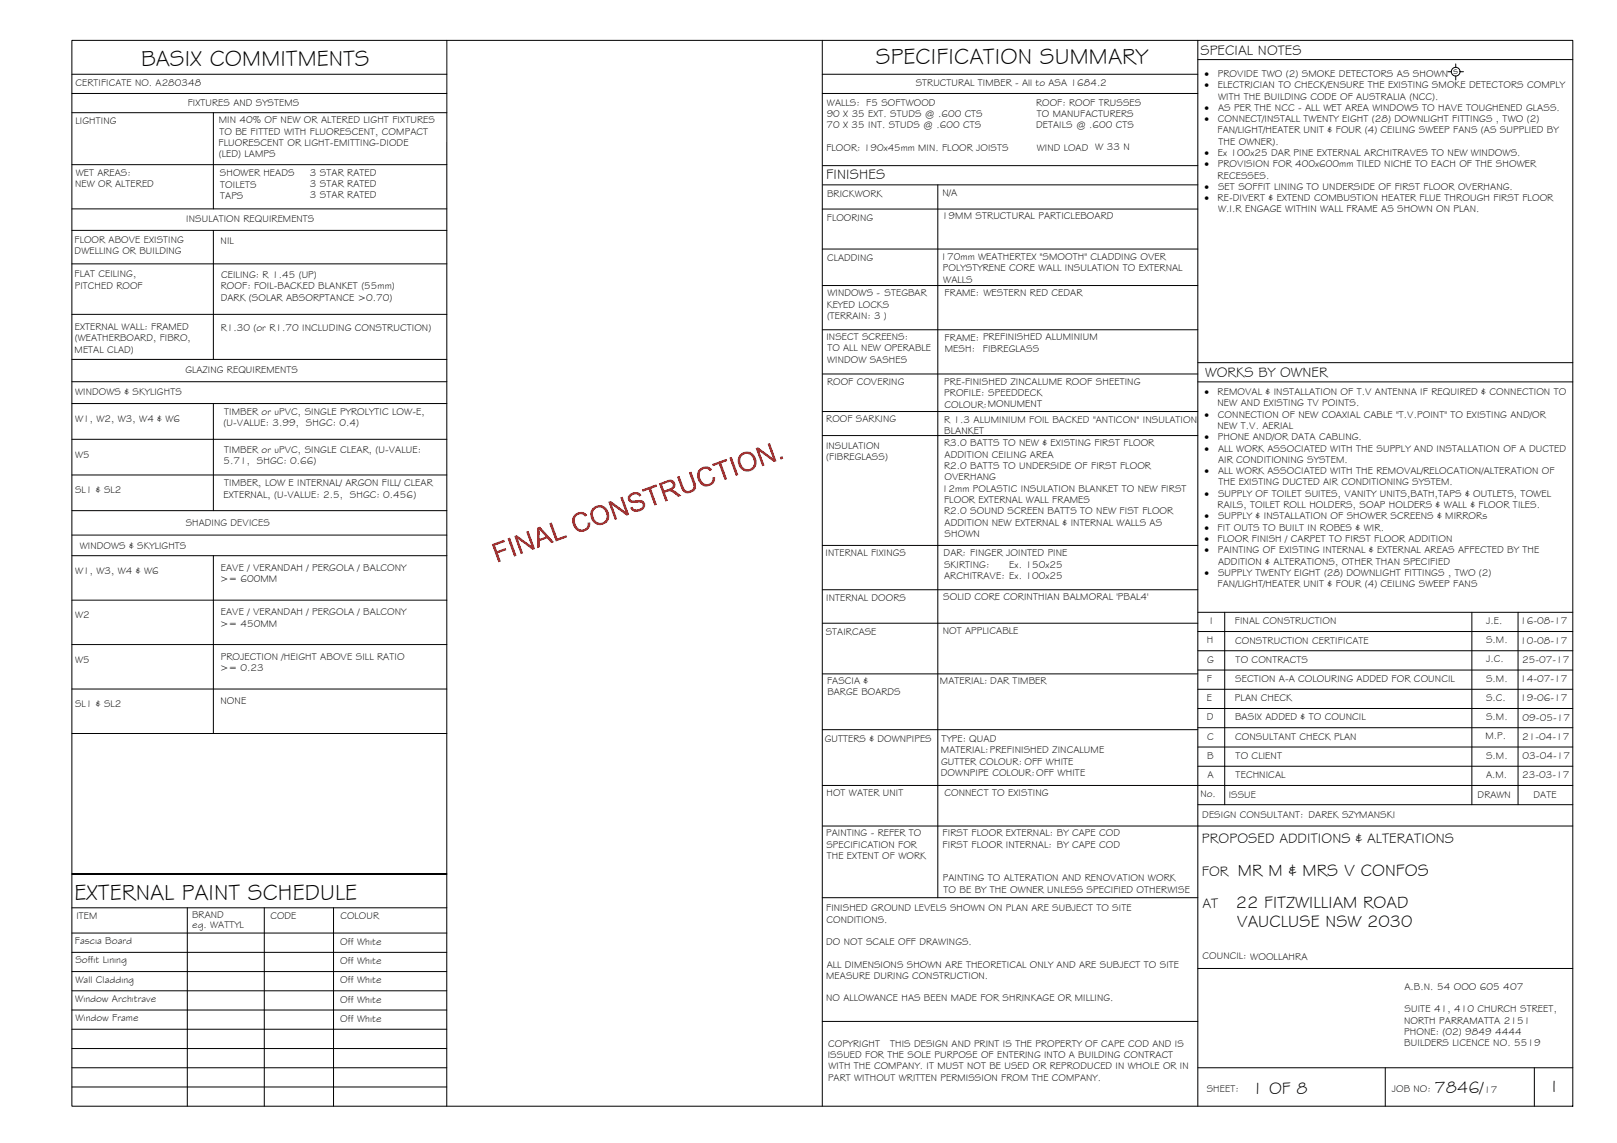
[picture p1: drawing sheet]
<svg xmlns="http://www.w3.org/2000/svg" width="420mm" height="297mm" viewBox="0 0 420 297" stroke-linecap="round" stroke-linejoin="round" font-family="sans-serif">
<defs><g id="words">
<g font-size="5.9">
<text x="36.7" y="17.2">BASIX COMMITMENTS</text>
<text x="227.6" y="16.8">SPECIFICATION SUMMARY</text>
<text x="19.4" y="233.8">EXTERNAL PAINT SCHEDULE</text>
</g>
<g font-size="4.5">
<text x="321.7" y="227.6">MR M &amp; MRS V CONFOS</text>
<text x="321.1" y="235.9">22 FITZWILLIAM ROAD</text>
<text x="321.4" y="240.9">VAUCLUSE NSW 2030</text>
<text x="325.3" y="284.2">1 OF 8</text>
<text x="372.7" y="284.1">7846/</text>
<text x="403.3" y="283.8">I</text>
</g>
<g font-size="3.7">
<text x="311.9" y="14.3">SPECIAL NOTES</text>
<text x="214.7" y="46.6">FINISHES</text>
<text x="313.1" y="98.1">WORKS BY OWNER</text>
<text x="312.3" y="219.2">PROPOSED ADDITIONS &amp; ALTERATIONS</text>
<text x="312.3" y="227.5">FOR</text>
<text x="312.4" y="235.9">AT</text>
</g>
<g font-size="2.6">
<text x="19.6" y="22.5">CERTIFICATE NO. A280348</text>
<text x="237.9" y="22.4">STRUCTURAL TIMBER - All to ASA 1684.2</text>
<text x="313" y="20">·</text>
<text x="313" y="22.9">·</text>
<text x="316.4" y="22.9">ELECTRICIAN TO CHECK/ENSURE THE EXISTING SMOKE DETECTORS COMPLY</text>
<text x="316.4" y="20">PROVIDE TWO (2) SMOKE DETECTORS AS SHOWN</text>
<text x="377.6" y="19.2">s</text>
<text x="48.8" y="27.5">FIXTURES AND SYSTEMS</text>
<text x="214.9" y="27.4">WALLS: F5 SOFTWOOD</text>
<text x="269.2" y="27.4">ROOF: ROOF TRUSSES</text>
<text x="313" y="28.8">·</text>
<text x="316.5" y="28.8">AS PER THE NCC - ALL WET AREA WINDOWS TO HAVE TOUGHENED GLASS.</text>
<text x="316.5" y="25.9">WITH THE BUILDING CODE OF AUSTRALIA (NCC).</text>
<text x="19.6" y="32.2">LIGHTING</text>
<text x="56.8" y="32">MIN 40% OF NEW OR ALTERED LIGHT FIXTURES</text>
<text x="57" y="35">TO BE FITTED WITH FLUORESCENT, COMPACT</text>
<text x="214.8" y="33.3">70 X 35 INT. STUDS @ .600 CTS</text>
<text x="214.8" y="30.4">90 X 35 EXT. STUDS @ .600 CTS</text>
<text x="269.2" y="33.3">DETAILS @ .600 CTS</text>
<text x="269.4" y="30.4">TO MANUFACTURERS</text>
<text x="313" y="31.7">·</text>
<text x="316.4" y="34.7">FAN/LIGHT/HEATER UNIT &amp; FOUR (4) CEILING SWEEP FANS (AS SUPPLIED BY</text>
<text x="316.5" y="31.7">CONNECT/INSTALL TWENTY EIGHT (28) DOWNLIGHT FITTINGS , TWO (2)</text>
<text x="56.8" y="37.9">FLUORESCENT OR LIGHT-EMITTING-DIODE</text>
<text x="56.9" y="40.8">(LED) LAMPS</text>
<text x="214.7" y="39.2">FLOOR: 190x45mm MIN. FLOOR JOISTS</text>
<text x="269.4" y="39.2">WIND LOAD W 33 N</text>
<text x="313" y="40.5">·</text>
<text x="316.4" y="40.5">Ex 100x25 DAR PINE EXTERNAL ARCHITRAVES TO NEW WINDOWS.</text>
<text x="316.6" y="37.6">THE OWNER).</text>
<text x="19.7" y="45.8">WET AREAS:</text>
<text x="57.2" y="45.8">SHOWER HEADS</text>
<text x="80.5" y="45.6">3 STAR RATED</text>
<text x="313" y="43.5">·</text>
<text x="316.4" y="46.4">RECESSES.</text>
<text x="316.4" y="43.5">PROVISION FOR 400x600mm TILED NICHE TO EACH OF THE SHOWER</text>
<text x="19.5" y="48.7">NEW OR ALTERED</text>
<text x="57.2" y="48.7">TOILETS</text>
<text x="57.2" y="51.7">TAPS</text>
<text x="80.5" y="48.6">3 STAR RATED</text>
<text x="80.5" y="51.5">3 STAR RATED</text>
<text x="214.9" y="51.2">BRICKWORK</text>
<text x="244.9" y="51">N/A</text>
<text x="313" y="49.3">·</text>
<text x="313" y="52.3">·</text>
<text x="316.4" y="52.3">RE-DIVERT &amp; EXTEND COMBUSTION HEATER FLUE THROUGH FIRST FLOOR</text>
<text x="316.5" y="49.3">SET SOFFIT LINING TO UNDERSIDE OF FIRST FLOOR OVERHANG.</text>
<text x="48.4" y="57.8">INSULATION REQUIREMENTS</text>
<text x="214.8" y="57.5">FLOORING</text>
<text x="244.8" y="57">19MM STRUCTURAL PARTICLEBOARD</text>
<text x="316.5" y="55.2">W.I.R ENGAGE WITHIN WALL FRAME AS SHOWN ON PLAN.</text>
<text x="19.4" y="63.2">FLOOR ABOVE EXISTING</text>
<text x="57.3" y="63.4">NIL</text>
<text x="19.4" y="66.1">DWELLING OR BUILDING</text>
<text x="214.9" y="67.9">CLADDING</text>
<text x="244.4" y="67.6">170mm WEATHERTEX &quot;SMOOTH&quot; CLADDING OVER</text>
<text x="245" y="70.5">POLYSTYRENE CORE WALL INSULATION TO EXTERNAL</text>
<text x="19.4" y="72.1">FLAT CEILING,</text>
<text x="19.4" y="75">PITCHED ROOF</text>
<text x="57.3" y="75.2">ROOF: FOIL-BACKED BLANKET (55mm)</text>
<text x="57.4" y="72.3">CEILING: R 1.45 (UP)</text>
<text x="215" y="77">WINDOWS - STEGBAR</text>
<text x="245.1" y="73.5">WALLS</text>
<text x="245.5" y="77">FRAME: WESTERN RED CEDAR</text>
<text x="57.3" y="78.2">DARK (SOLAR ABSORPTANCE &gt;0.70)</text>
<text x="214.8" y="79.9">KEYED LOCKS</text>
<text x="214.9" y="82.9">(TERRAIN: 3 )</text>
<text x="19.4" y="85.8">EXTERNAL WALL: FRAMED</text>
<text x="19.4" y="88.7">(WEATHERBOARD, FIBRO,</text>
<text x="57.3" y="86">R1.30 (or R1.70 INCLUDING CONSTRUCTION)</text>
<text x="214.7" y="88.4">INSECT SCREENS:</text>
<text x="245.5" y="88.5">FRAME: PREFINISHED ALUMINIUM</text>
<text x="19.4" y="91.7">METAL CLAD)</text>
<text x="214.9" y="94.2">WINDOW SASHES</text>
<text x="215" y="91.3">TO ALL NEW OPERABLE</text>
<text x="245.5" y="91.5">MESH:</text>
<text x="255.4" y="91.4">FIBREGLASS</text>
<text x="48.2" y="96.8">GLAZING REQUIREMENTS</text>
<text x="214.9" y="99.9">ROOF COVERING</text>
<text x="245.3" y="100">PRE-FINISHED ZINCALUME ROOF SHEETING</text>
<text x="19.5" y="102.7">WINDOWS &amp; SKYLIGHTS</text>
<text x="58.3" y="107.9">TIMBER or uPVC, SINGLE PYROLYTIC LOW-E,</text>
<text x="245.3" y="103">PROFILE: SPEEDDECK</text>
<text x="245.4" y="105.9">COLOUR:MONUMENT</text>
<text x="313" y="102.7">·</text>
<text x="316.4" y="102.7">REMOVAL &amp; INSTALLATION OF T.V ANTENNA IF REQUIRED &amp; CONNECTION TO</text>
<text x="316.4" y="105.6">NEW AND EXISTING TV POINTS.</text>
<text x="19.5" y="109.6">W1, W2, W3, W4 &amp; W6</text>
<text x="58.1" y="110.8">(U-VALUE: 3.99, SHGC: 0.4)</text>
<text x="214.7" y="109.7">ROOF SARKING</text>
<text x="245.3" y="109.8">R 1.3 ALUMINIUM FOIL BACKED &quot;ANTICON&quot; INSULATION</text>
<text x="245.4" y="112.7">BLANKET</text>
<text x="313" y="108.6">·</text>
<text x="316.4" y="111.5">NEW T.V. AERIAL</text>
<text x="316.5" y="108.6">CONNECTION OF NEW COAXIAL CABLE &quot;T.V.POINT&quot; TO EXISTING AND/OR</text>
<text x="19.5" y="118.9">W5</text>
<text x="58.3" y="117.6">TIMBER or uPVC, SINGLE CLEAR, (U-VALUE:</text>
<text x="214.6" y="116.7">INSULATION</text>
<text x="214.7" y="119.6">(FIBREGLASS)</text>
<text x="245.3" y="116">R3.0 BATTS TO NEW &amp; EXISTING FIRST FLOOR</text>
<text x="245.4" y="119">ADDITION CEILING AREA</text>
<text x="313" y="114.4">·</text>
<text x="313" y="117.4">·</text>
<text x="316.4" y="114.4">PHONE AND/OR DATA CABLING.</text>
<text x="316.5" y="117.4">ALL WORK ASSOCIATED WITH THE SUPPLY AND INSTALLATION OF A DUCTED</text>
<text x="58" y="120.5">5.71, SHGC: 0.66)</text>
<text x="245.3" y="121.9">R2.0 BATTS TO UNDERSIDE OF FIRST FLOOR</text>
<text x="245.4" y="124.8">OVERHANG</text>
<text x="313" y="123.2">·</text>
<text x="316.5" y="120.3">AIR CONDITIONING SYSTEM.</text>
<text x="316.5" y="123.2">ALL WORK ASSOCIATED WITH THE REMOVAL/RELOCATION/ALTERATION OF</text>
<text x="19.5" y="128.2">SL1 &amp; SL2</text>
<text x="58.1" y="129.4">EXTERNAL, (U-VALUE: 2.5, SHGC: 0.456)</text>
<text x="58.3" y="126.4">TIMBER, LOW E INTERNAL/ ARGON FILL/ CLEAR</text>
<text x="244.8" y="127.8">12mm POLASTIC INSULATION BLANKET TO NEW FIRST</text>
<text x="245.3" y="130.7">FLOOR EXTERNAL WALL FRAMES</text>
<text x="313" y="129.1">·</text>
<text x="316.5" y="129.1">SUPPLY OF TOILET SUITES, VANITY UNITS,BATH,TAPS &amp; OUTLETS, TOWEL</text>
<text x="316.6" y="126.2">THE EXISTING DUCTED AIR CONDITIONING SYSTEM.</text>
<text x="48.3" y="136.6">SHADING DEVICES</text>
<text x="245.3" y="133.7">R2.0 SOUND SCREEN BATTS TO NEW FIST FLOOR</text>
<text x="245.4" y="136.6">ADDITION NEW EXTERNAL &amp; INTERNAL WALLS AS</text>
<text x="313" y="135">·</text>
<text x="313" y="137.9">·</text>
<text x="316.4" y="132.1">RAILS, TOILET ROLL HOLDERS, SOAP HOLDERS &amp; WALL &amp; FLOOR TILES.</text>
<text x="316.4" y="137.9">FIT OUTS TO BUILT IN ROBES &amp; WIR.</text>
<text x="316.5" y="135">SUPPLY &amp; INSTALLATION OF SHOWER SCREENS &amp; MIRRORs</text>
<text x="20.7" y="142.6">WINDOWS &amp; SKYLIGHTS</text>
<text x="245.4" y="139.5">SHOWN</text>
<text x="313" y="140.9">·</text>
<text x="313" y="143.8">·</text>
<text x="316.4" y="140.9">FLOOR FINISH / CARPET TO FIRST FLOOR ADDITION</text>
<text x="316.4" y="143.8">PAINTING OF EXISTING INTERNAL &amp; EXTERNAL AREAS AFFECTED BY THE</text>
<text x="19.5" y="149.2">W1, W3, W4 &amp; W6</text>
<text x="57.3" y="148.4">EAVE / VERANDAH / PERGOLA / BALCONY</text>
<text x="214.5" y="144.4">INTERNAL FIXINGS</text>
<text x="245.2" y="144.6">DAR: FINGER JOINTED PINE</text>
<text x="245.3" y="147.5">SKIRTING:</text>
<text x="262.3" y="147.5">Ex. 150x25</text>
<text x="313" y="149.7">·</text>
<text x="316.5" y="146.7">ADDITION &amp; ALTERATIONS, OTHER THAN SPECIFIED</text>
<text x="316.5" y="149.7">SUPPLY TWENTY EIGHT (28) DOWNLIGHT FITTINGS , TWO (2)</text>
<text x="57.2" y="151.3">&gt;= 600MM</text>
<text x="245.3" y="150.4">ARCHITRAVE: Ex. 100x25</text>
<text x="316.4" y="152.6">FAN/LIGHT/HEATER UNIT &amp; FOUR (4) CEILING SWEEP FANS</text>
<text x="19.5" y="160.7">W2</text>
<text x="57.3" y="159.9">EAVE / VERANDAH / PERGOLA / BALCONY</text>
<text x="214.7" y="156.1">INTERNAL DOORS</text>
<text x="245.1" y="156">SOLID CORE CORINTHIAN BALMORAL 'PBAL4'</text>
<text x="57.2" y="162.8">&gt;= 450MM</text>
<text x="214.6" y="165">STAIRCASE</text>
<text x="244.9" y="164.7">NOT APPLICABLE</text>
<text x="313.6" y="167.2">H</text>
<text x="314.4" y="162.2">I</text>
<text x="320.9" y="162.2">FINAL CONSTRUCTION</text>
<text x="321" y="167.2">CONSTRUCTION CERTIFICATE</text>
<text x="386.1" y="167.1">S.M.</text>
<text x="386.2" y="162.2">J.E.</text>
<text x="395" y="167.3">10-08-17</text>
<text x="395" y="162.3">16-08-17</text>
<text x="19.5" y="172.2">W5</text>
<text x="57.4" y="171.5">PROJECTION /HEIGHT ABOVE SILL RATIO</text>
<text x="313.7" y="172.2">G</text>
<text x="321.1" y="172.2">TO CONTRACTS</text>
<text x="386.2" y="172.1">J.C.</text>
<text x="395.5" y="172.3">25-07-17</text>
<text x="57.2" y="174.4">&gt;= 0.23</text>
<text x="214.9" y="177.8">FASCIA &amp;</text>
<text x="244.2" y="177.8">MATERIAL: DAR TIMBER</text>
<text x="313.6" y="177.2">F</text>
<text x="321" y="177.2">SECTION A-A COLOURING ADDED FOR COUNCIL</text>
<text x="386.1" y="177.2">S.M.</text>
<text x="395" y="177.3">14-07-17</text>
<text x="19.5" y="183.8">SL1 &amp; SL2</text>
<text x="57.3" y="183">NONE</text>
<text x="215" y="180.7">BARGE BOARDS</text>
<text x="313.6" y="182.2">E</text>
<text x="320.9" y="182.2">PLAN CHECK</text>
<text x="386.1" y="182.2">S.C.</text>
<text x="395" y="182.3">19-06-17</text>
<text x="313.6" y="187.2">D</text>
<text x="320.9" y="187.2">BASIX ADDED &amp; TO COUNCIL</text>
<text x="386.1" y="187.1">S.M.</text>
<text x="395.6" y="187.3">09-05-17</text>
<text x="214.3" y="192.7">GUTTERS &amp; DOWNPIPES</text>
<text x="244.5" y="195.8">MATERIAL:PREFINISHED ZINCALUME</text>
<text x="244.7" y="192.9">TYPE: QUAD</text>
<text x="313.6" y="197.2">B</text>
<text x="313.7" y="192.2">C</text>
<text x="320.9" y="192.2">CONSULTANT CHECK PLAN</text>
<text x="321.1" y="197.2">TO CLIENT</text>
<text x="386" y="192.1">M.P.</text>
<text x="386.1" y="197.2">S.M.</text>
<text x="395.5" y="192.3">21-04-17</text>
<text x="395.6" y="197.3">03-04-17</text>
<text x="244.5" y="201.7">DOWNPIPE COLOUR:OFF WHITE</text>
<text x="244.5" y="198.7">GUTTER COLOUR: OFF WHITE</text>
<text x="313.7" y="202.2">A</text>
<text x="321.1" y="202.2">TECHNICAL</text>
<text x="386.1" y="202.1">A.M.</text>
<text x="395.5" y="202.3">23-03-17</text>
<text x="214.8" y="206.8">HOT WATER UNIT</text>
<text x="245.4" y="207">CONNECT TO EXISTING</text>
<text x="311.9" y="207.1">No.</text>
<text x="319.3" y="207.3">ISSUE</text>
<text x="383.9" y="207.5">DRAWN</text>
<text x="398.5" y="207.4">DATE</text>
<text x="312.4" y="212.6">DESIGN CONSULTANT: DAREK SZYMANSKI</text>
<text x="214.7" y="217.3">PAINTING - REFER TO</text>
<text x="214.7" y="220.3">SPECIFICATION FOR</text>
<text x="244.9" y="217.3">FIRST FLOOR EXTERNAL: BY CAPE COD</text>
<text x="244.9" y="220.3">FIRST FLOOR INTERNAL: BY CAPE COD</text>
<text x="214.8" y="223.2">THE EXTENT OF WORK</text>
<text x="245" y="229">PAINTING TO ALTERATION AND RENOVATION WORK</text>
<text x="245.1" y="232">TO BE BY THE OWNER UNLESS SPECIFIED OTHERWISE</text>
<text x="19.8" y="238.9">ITEM</text>
<text x="49.9" y="238.6">BRAND</text>
<text x="70.3" y="238.9">CODE</text>
<text x="88.5" y="238.8">COLOUR</text>
<text x="214.7" y="236.8">FINISHED GROUND LEVELS SHOWN ON PLAN ARE SUBJECT TO SITE</text>
<text x="214.8" y="239.7">CONDITIONS.</text>
<text x="19.5" y="245.4">Fascia Board</text>
<text x="50" y="241.1">eg. WATTYL</text>
<text x="88.4" y="245.5">Off White</text>
<text x="214.7" y="245.6">DO NOT SCALE OFF DRAWINGS.</text>
<text x="19.6" y="250.4">Soffit Lining</text>
<text x="88.4" y="250.5">Off White</text>
<text x="214.8" y="251.5">ALL DIMENSIONS SHOWN ARE THEORETICAL ONLY AND ARE SUBJECT TO SITE</text>
<text x="312.5" y="249.3">COUNCIL: WOOLLAHRA</text>
<text x="19.6" y="255.4">Wall Cladding</text>
<text x="88.4" y="255.5">Off White</text>
<text x="214.7" y="254.4">MEASURE DURING CONSTRUCTION.</text>
<text x="364.9" y="257.3">A.B.N. 54 OOO 605 407</text>
<text x="19.5" y="260.3">Window Architrave</text>
<text x="88.4" y="260.5">Off White</text>
<text x="214.7" y="260.3">NO ALLOWANCE HAS BEEN MADE FOR SHRINKAGE OR MILLING.</text>
<text x="364.9" y="263.1">SUITE 41, 410 CHURCH STREET,</text>
<text x="19.6" y="265.4">Window Frame</text>
<text x="88.4" y="265.5">Off White</text>
<text x="364.8" y="266">NORTH PARRAMATTA 2151</text>
<text x="364.9" y="269">PHONE: (02) 9849 4444</text>
<text x="215.1" y="274.9">ISSUED FOR THE SOLE PURPOSE OF ENTERING INTO A BUILDING CONTRACT</text>
<text x="215.2" y="272">COPYRIGHT</text>
<text x="231.3" y="272">THIS DESIGN AND PRINT IS THE PROPERTY OF CAPE COD AND IS</text>
<text x="364.9" y="271.9">BUILDERS LICENCE NO. 5519</text>
<text x="215.2" y="280.8">PART WITHOUT WRITTEN PERMISSION FROM THE COMPANY.</text>
<text x="215.3" y="277.9">WITH THE COMPANY. IT MUST NOT BE USED OR REPRODUCED IN WHOLE OR IN</text>
<text x="313.6" y="283.8">SHEET:</text>
<text x="361.7" y="283.9">JOB NO:</text>
<text x="385.6" y="284.1">17</text>
</g>
</g></defs>
<!-- layer: BORDER -->
<g fill="none" stroke="#000" stroke-width=".26">
<path d="M18.7 10.5h390v277h-390zM116.1 10.5v277M213.7 19.3h97.5M213.7 10.5v277M311.2 15.5h97.5M311.2 10.5v277M213.7 24.3h97.5M213.7 54.3h97.5M213.8 48h97.4M213.8 43h97.4M243.7 48v185.3M213.7 74.2h97.5"/>
<path d="M213.7 64.7h97.5M213.7 85.7h97.5M213.7 97.2h97.5M311.2 94.2h97.5M311.2 99.2h97.5M213.7 106.9h97.5M213.7 113.2h97.5M213.7 153.3h97.5M213.7 141.7h97.5M311.2 159.1h97.5M318.2 159.1v50M382.4 159.1v50"/>
<path d="M394.4 159.1v50M213.7 175.1h97.5M213.7 162h97.5M311.2 179.1h97.5M311.2 174.1h97.5M311.2 169.1h97.5M311.2 164.1h97.5M213.7 189.6h97.5M311.2 199.1h97.5M311.2 194.1h97.5M311.2 189.1h97.5M311.2 184.1h97.5"/>
<path d="M213.7 204.1h195M213.7 214.7h195M311.2 209.1h97.5M18.7 235.9h97.4M48.7 235.9v51.6M68.7 235.9v51.6M86.7 235.9v51.6M116.1 227.1h-97.4h97.4M213.7 233.3h97.5M18.7 242.5h97.4M18.7 247.5h97.4M18.7 252.5h97.4"/>
<path d="M18.7 257.5h97.4M311.2 251.7h97.5M18.7 277.5h97.4M18.7 262.5h97.4M18.7 267.5h97.4M18.7 272.5h97.4M213.7 265.4h97.5M311.2 277.5h97.5M359.9 277.5v10M398.7 277.5v10M18.7 282.5h97.4"/>
</g>
<!-- layer: BASIX -->
<g fill="none" stroke="#000" stroke-width=".26">
<path d="M18.7 19.3h97.4M18.7 24.3h97.4M18.7 29.3h97.4M55.4 29.3v25M18.7 42.8h97.4M18.7 54.3h97.4M18.7 59.9h97.4M55.4 59.9v33.5M18.7 68.6h97.4M18.7 81.7h97.4M18.7 99.2h97.4M18.7 93.4h97.4"/>
<path d="M18.7 114.2h97.4M18.7 104.9h97.4M55.4 104.9v27.8M18.7 139.1h97.4M18.7 123.4h97.4M18.7 132.7h97.4M18.7 144.4h97.4M18.7 156h97.4M55.4 144.4v46.2M18.7 179.1h97.4M18.7 167.5h97.4M18.7 190.6h97.4"/>
</g>
<!-- layer: SERVICES -->
<g fill="none" stroke="#000" stroke-width=".26">
<path d="M376.2 18.6h.9M378.3 16.6v.9M378.3 19.8v1M379.4 18.6h.9"/>
<circle cx="378.2" cy="18.6" r="1.13"/>
</g>
<!-- layer: Stamp - Final Construction -->
<g fill="#f00">
<path d="M127.8 141.4l3.2-1.1 .2 .5-2.6 1 .5 1.4 2.3-.8 .2 .6-2.2 .8 .7 2.1-.6 .2z"/>
<path d="M131.9 139.9l.6-.2 1.7 4.7-.6 .2z"/>
<path d="M133.6 139.3l.7-.2 3.8 2.8-1.4-3.7 .6-.2 1.7 4.7-.6 .2-3.8-2.8 1.3 3.7-.6 .2z"/>
<path d="M142.7 136l.6-.2 1.6 4.1 2.3-.8 .2 .5-3 1.1z"/>
<path d="M149.3 133.8l.7-.5 1-.3 .8 .2 .6 .4 .2 .3-.6 .4-.8-.7-1.1 .2-.6 .7-.2 .9 .6 1.6 .6 .5 .6 .1 1.2-.4 .4-.6v-.8h.7l-.2 1.1-.5 .8-.9 .4-.9 .1-.7-.2-.7-.5-.6-1-.2-1 .1-.9z"/>
<path d="M158.1 130.4l.6-.2 3.8 2.8-1.3-3.7 .6-.2 1.7 4.7-.7 .2-3.8-2.8 1.4 3.7-.6 .2z"/>
<path d="M163.5 128.6l.8-.5 1.2-.2 .7 .2 .5 .7-.6 .3-.4-.5-.6-.1-.8 .2-.5 .5a.83 .83 0 0 0 .4 .9 .83 .83 0 0 0 .9-.1l1.3-.1 .8 .3 .3 .4 .1 1-.5 .8-.8 .5-1.2 .1-.7-.2-.7-.8 .6-.3 .5 .6 1 .1 1-.5 .2-.7a1.29 1.29 0 0 0-1.8-.5h-1l-.7-.3-.4-.9z"/>
<path d="M166.8 127.2l3.7-1.3 .2 .5-1.5 .6 1.5 4.1-.6 .3-1.5-4.2-1.6 .6z"/>
<path d="M175.9 123.9l.7-.2 1.4 3.6 .5 .3 .7-.1 .7-.3 .3-.6-.2-1-1-2.8 .6-.2 1.2 3.4v.7l-.3 .7-1.4 .8h-.8l-.6-.3-.5-.7z"/>
<path d="M181.7 122l.7-.5 1-.3 .9 .2 .5 .4 .2 .3-.5 .3-1-.6-1.1 .3-.5 .6-.1 .9 .6 1.6 .5 .4 .6 .2 1.2-.4 .4-.7v-.7l.7-.1-.1 1.2-.6 .7-.7 .4-1 .2-.9-.2-.5-.5-.6-.9-.3-1 .1-.9z"/>
<path d="M185 120.6l3.8-1.4 .2 .6-1.6 .6 1.5 4.1-.6 .2-1.5-4.1-1.6 .6z"/>
<path d="M189.5 119l.6-.3 1.7 4.7-.6 .3z"/>
<path d="M196.3 116.5l.7-.2 3.8 2.8-1.3-3.7 .6-.3 1.6 4.7-.6 .3-3.8-2.8 1.4 3.7-.6 .2z"/>
<path d="M202.6 118.8l.7-.3 .2 .7-.6 .2z"/>
<path d="M139.6 137.1l.7-.2 3.6 4-.7 .2-1-1.2-2 .7v1.6l-.6 .3zM140.1 137.5l.1 2.6 1.6-.6z"/>
<path d="M153.9 132.1l.8-.6 .9-.2 1.1 .2 .6 .4 .7 .8 .3 1.2-.1 .8-.4 .9-1 .7-.8 .2-1-.2-.6-.4-.7-.9-.3-1.2v-.7zM154.5 132.4l-.4 1.2 .2 1 .4 .7 1.1 .6h.5l.8-.4 .4-.6 .1-.8-.6-1.6-1-.6-.8 .1z"/>
<path d="M171.2 125.6l2.7-.9 .9 .1 .6 .6 .1 .8-.3 .6-.6 .5 .8 .3 1.6 1.2-.7 .3-2.2-1.4-1.3 .3 .7 2.1-.6 .2zM172 125.9l.6 1.6 1.7-.7 .5-.6-.1-.6-.5-.3z"/>
<path d="M192.3 118.1l1.6-.7 .9 .1 .9 .5 .6 .9 .3 1-.1 1-.5 .9-.8 .5-1.1 .2-.9-.2-.7-.5-.6-.9-.2-1 .1-1.1zM192.8 118.4l-.4 .8-.1 .5 .6 1.5 1 .7h.8l.6-.3 .4-.5 .2-.7-.5-1.7-.5-.5-.8-.3-.7 .1z"/>
</g>
<use href="#words"/>
</svg>
